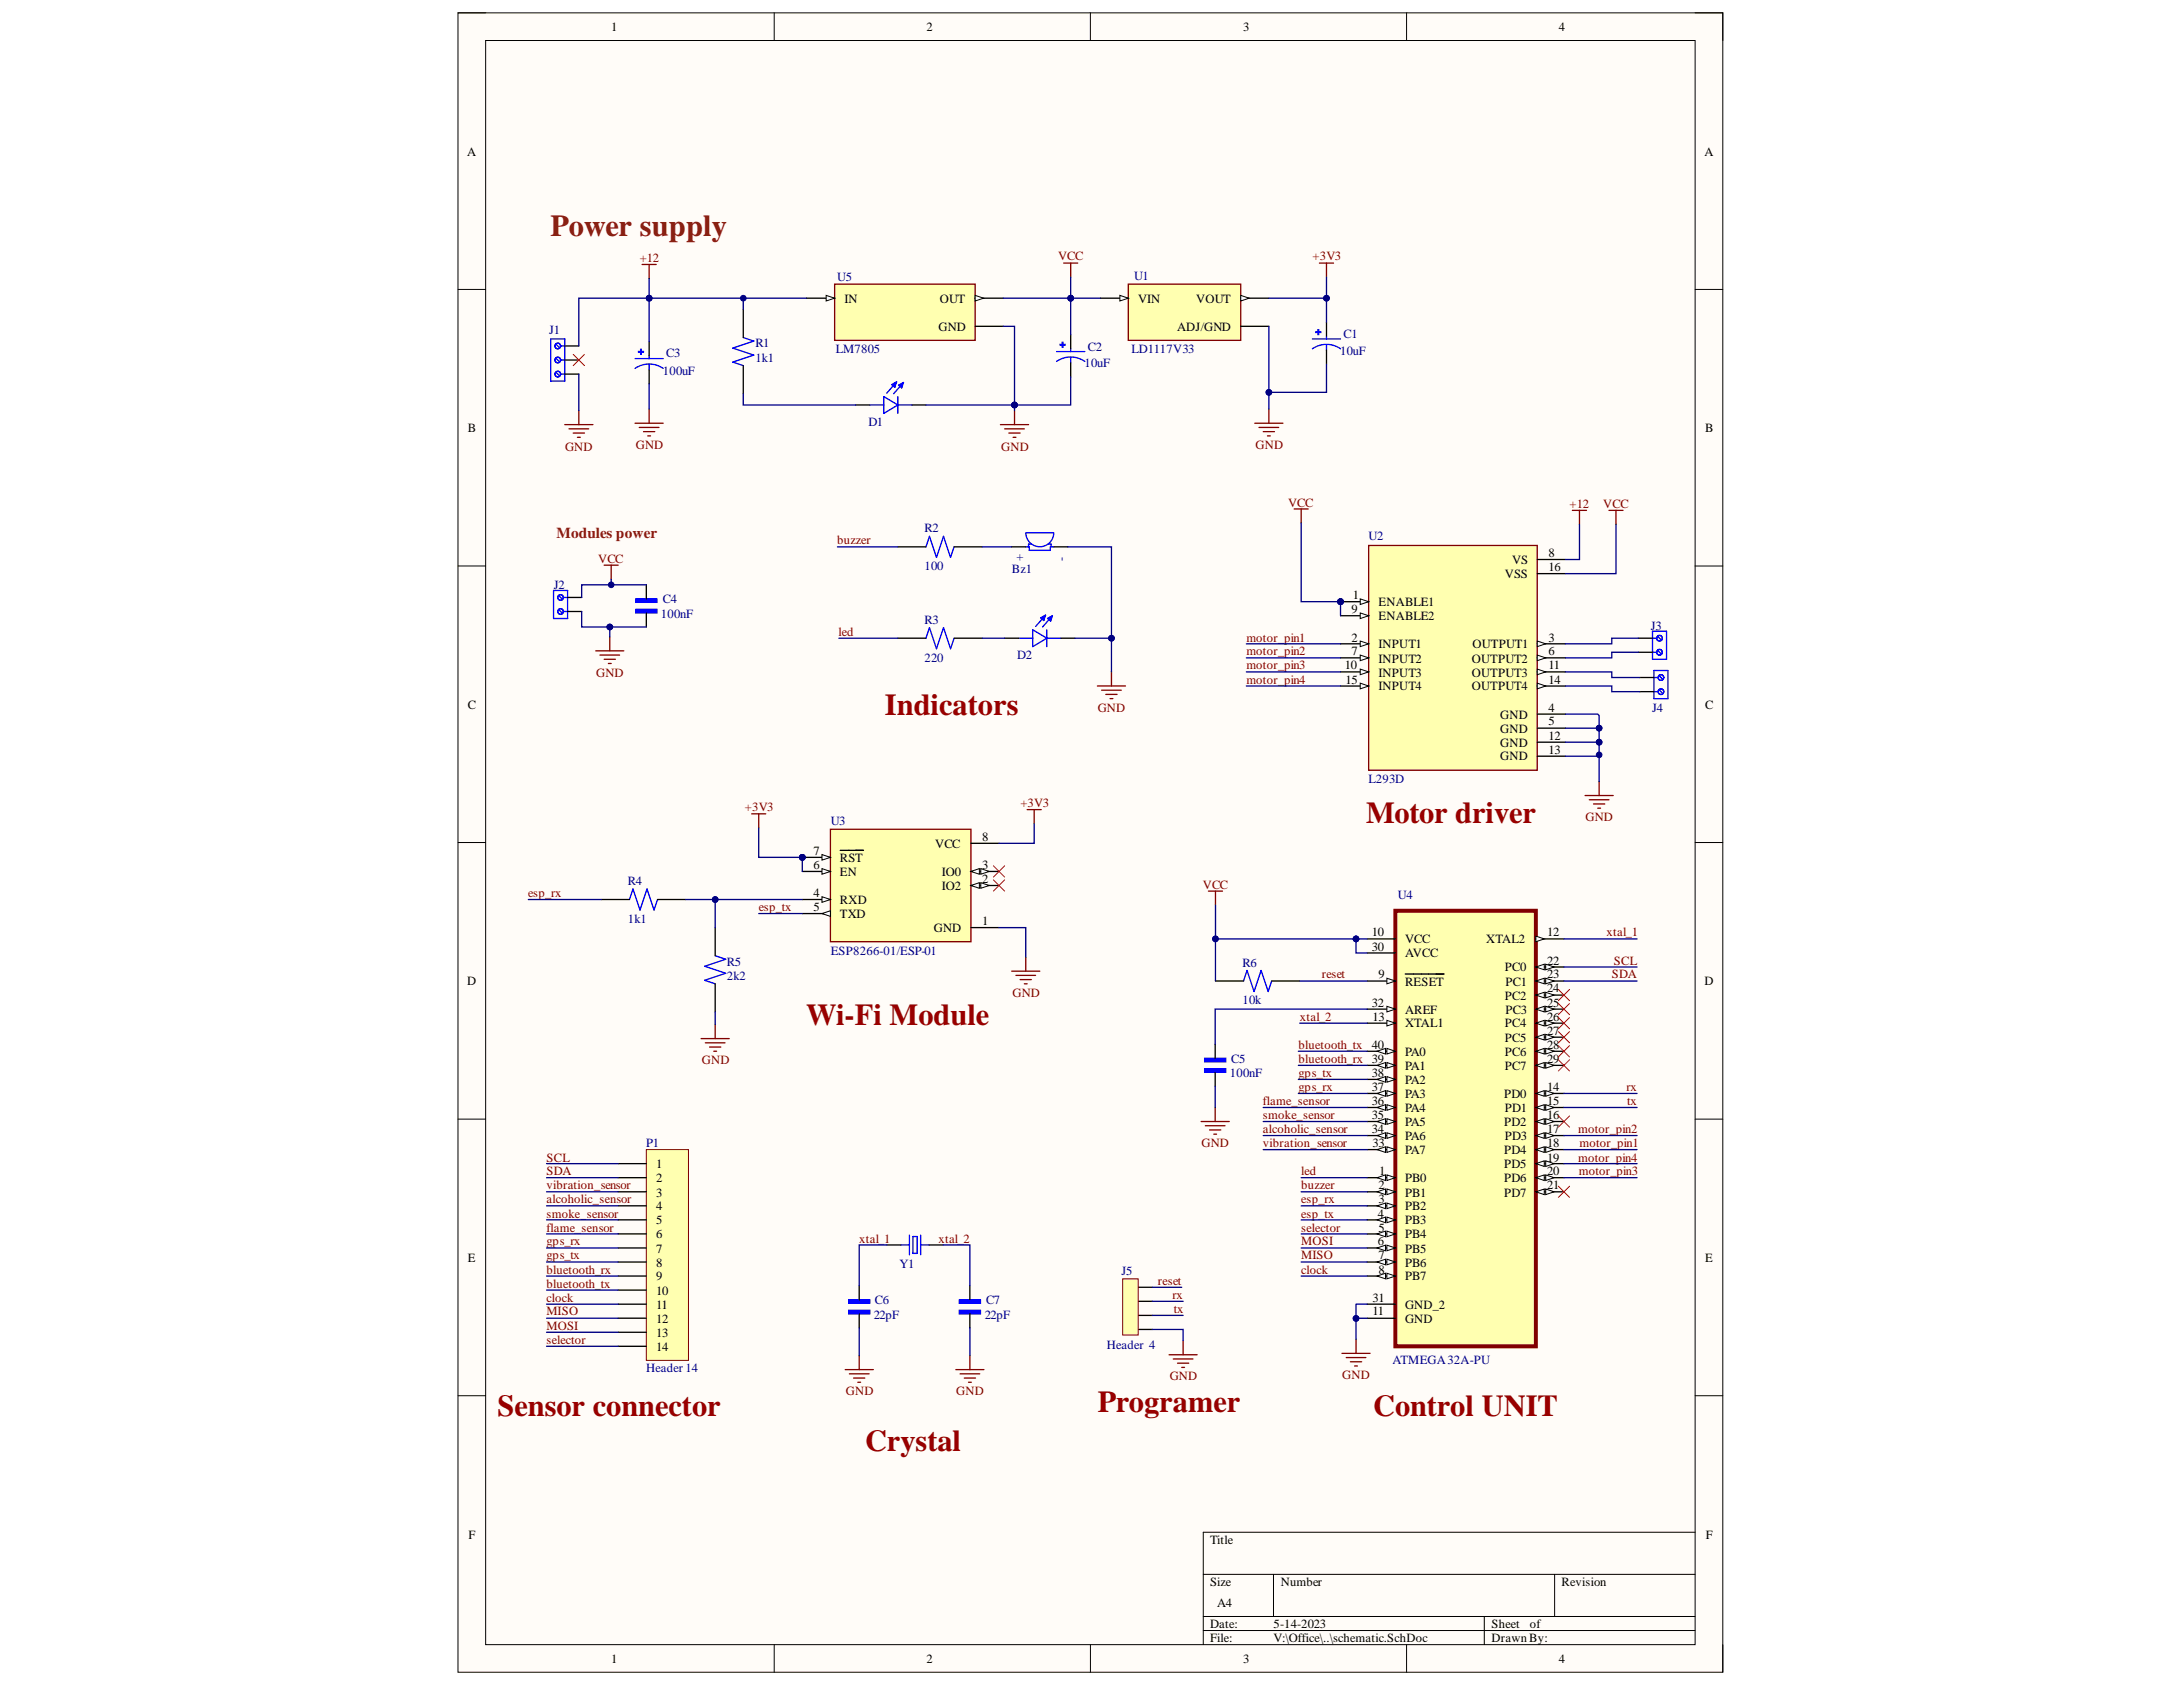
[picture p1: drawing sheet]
<svg xmlns="http://www.w3.org/2000/svg" width="279mm" height="216mm" viewBox="0 0 279 216" stroke-linecap="round" stroke-linejoin="round" font-family="sans-serif">
<defs><g id="words">
<text font-size="3.9" fill="#85200c" x="70.5" y="30.2">Power supply</text>
<g font-size="3.9" fill="#980000">
<text x="113.3" y="91.5">Indicators</text>
<text x="174.8" y="105.4">Motor driver</text>
<text x="103.2" y="131.2">Wi-Fi Module</text>
<text x="63.7" y="181.2">Sensor connector</text>
<text x="110.7" y="185.7">Crystal</text>
<text x="140.5" y="180.7">Programer</text>
<text x="175.8" y="181.2">Control UNIT</text>
</g>
<text font-size="1.9" fill="#85200c" x="71.2" y="68.9">Modules power</text>
<g font-size="1.6">
<text x="78.2" y="4">1</text>
<text x="118.6" y="4">2</text>
<text x="159.1" y="4">3</text>
<text x="199.5" y="4">4</text>
<text x="59.8" y="20">A</text>
<text x="218.1" y="20">A</text>
<text x="108.1" y="38.7">IN</text>
<text x="120.3" y="38.7">OUT</text>
<text x="145.7" y="38.7">VIN</text>
<text x="153.1" y="38.7">VOUT</text>
<text x="120.1" y="42.4">GND</text>
<text x="150.6" y="42.4">ADJ/GND</text>
<text x="59.9" y="55.3">B</text>
<text x="218.2" y="55.3">B</text>
<text x="198.2" y="71.3">8</text>
<text x="173.1" y="76.7">1</text>
<text x="176.4" y="77.6">ENABLE1</text>
<text x="192.6" y="74">VSS</text>
<text x="193.5" y="72.2">VS</text>
<text x="198.2" y="73.1">16</text>
<text x="173" y="78.5">9</text>
<text x="173" y="82.1">2</text>
<text x="173" y="83.9">7</text>
<text x="176.4" y="79.4">ENABLE2</text>
<text x="176.4" y="82.9">INPUT1</text>
<text x="188.5" y="82.9">OUTPUT1</text>
<text x="198.2" y="82.1">3</text>
<text x="198.2" y="83.9">6</text>
<text x="172.1" y="85.7">10</text>
<text x="172.2" y="87.5">15</text>
<text x="176.4" y="84.8">INPUT2</text>
<text x="176.4" y="86.6">INPUT3</text>
<text x="176.4" y="88.4">INPUT4</text>
<text x="188.4" y="84.8">OUTPUT2</text>
<text x="188.4" y="86.6">OUTPUT3</text>
<text x="188.4" y="88.4">OUTPUT4</text>
<text x="198.2" y="85.7">11</text>
<text x="198.2" y="87.5">14</text>
<text x="59.9" y="90.7">C</text>
<text x="192" y="92">GND</text>
<text x="192" y="93.8">GND</text>
<text x="192" y="95.5">GND</text>
<text x="198.2" y="91.1">4</text>
<text x="198.2" y="92.8">5</text>
<text x="198.2" y="94.7">12</text>
<text x="218.2" y="90.7">C</text>
<text x="192" y="97.3">GND</text>
<text x="198.2" y="96.5">13</text>
<text x="125.7" y="107.6">8</text>
<text x="104.1" y="109.4">7</text>
<text x="104.1" y="111.2">6</text>
<text x="107.5" y="110.3">RST</text>
<text x="107.5" y="112.1">EN</text>
<text x="119.7" y="108.5">VCC</text>
<text x="120.5" y="112.1">IO0</text>
<text x="120.5" y="113.9">IO2</text>
<text x="125.7" y="111.2">3</text>
<text x="125.7" y="113">2</text>
<text x="104.1" y="114.8">4</text>
<text x="104.1" y="116.6">5</text>
<text x="107.5" y="115.7">RXD</text>
<text x="107.5" y="117.5">TXD</text>
<text x="119.5" y="119.3">GND</text>
<text x="125.7" y="118.4">1</text>
<text x="175.6" y="119.8">10</text>
<text x="198" y="119.8">12</text>
<text x="175.6" y="121.7">30</text>
<text x="176.4" y="125.2">9</text>
<text x="179.8" y="120.7">VCC</text>
<text x="179.8" y="122.5">AVCC</text>
<text x="190.2" y="120.7">XTAL2</text>
<text x="192.6" y="124.3">PC0</text>
<text x="198" y="123.4">22</text>
<text x="198" y="125.2">23</text>
<text x="59.8" y="126.1">D</text>
<text x="175.6" y="128.9">32</text>
<text x="175.7" y="130.6">13</text>
<text x="179.8" y="126.2">RESET</text>
<text x="179.8" y="129.7">AREF</text>
<text x="179.8" y="131.5">XTAL1</text>
<text x="192.6" y="127.9">PC2</text>
<text x="192.6" y="131.5">PC4</text>
<text x="192.7" y="126.2">PC1</text>
<text x="192.7" y="129.7">PC3</text>
<text x="198" y="127">24</text>
<text x="198" y="128.9">25</text>
<text x="198" y="130.6">26</text>
<text x="218.1" y="126.1">D</text>
<text x="175.6" y="134.2">40</text>
<text x="175.6" y="136">39</text>
<text x="175.6" y="137.8">38</text>
<text x="179.8" y="135.1">PA0</text>
<text x="179.8" y="136.9">PA1</text>
<text x="192.6" y="133.3">PC5</text>
<text x="192.6" y="135.1">PC6</text>
<text x="192.6" y="136.9">PC7</text>
<text x="198" y="132.4">27</text>
<text x="198" y="134.2">28</text>
<text x="198" y="136">29</text>
<text x="175.6" y="139.6">37</text>
<text x="175.6" y="141.4">36</text>
<text x="175.6" y="143.2">35</text>
<text x="179.8" y="138.8">PA2</text>
<text x="179.8" y="140.5">PA3</text>
<text x="179.8" y="142.3">PA4</text>
<text x="192.5" y="140.5">PD0</text>
<text x="192.6" y="142.3">PD1</text>
<text x="198" y="139.6">14</text>
<text x="198" y="141.4">15</text>
<text x="198" y="143.2">16</text>
<text x="84" y="149.5">1</text>
<text x="175.6" y="145">34</text>
<text x="175.7" y="146.8">33</text>
<text x="179.8" y="144.1">PA5</text>
<text x="179.8" y="145.9">PA6</text>
<text x="179.8" y="147.7">PA7</text>
<text x="192.5" y="144.1">PD2</text>
<text x="192.5" y="147.7">PD4</text>
<text x="192.5" y="149.5">PD5</text>
<text x="192.6" y="145.9">PD3</text>
<text x="198" y="145">17</text>
<text x="198" y="146.8">18</text>
<text x="198" y="148.6">19</text>
<text x="84" y="151.3">2</text>
<text x="84" y="153.1">3</text>
<text x="84" y="154.9">4</text>
<text x="176.4" y="155.8">4</text>
<text x="176.4" y="152.2">2</text>
<text x="176.4" y="154">3</text>
<text x="176.5" y="150.4">1</text>
<text x="179.8" y="151.3">PB0</text>
<text x="179.8" y="153.1">PB1</text>
<text x="179.8" y="154.9">PB2</text>
<text x="192.5" y="151.3">PD6</text>
<text x="192.5" y="153.1">PD7</text>
<text x="198" y="150.4">20</text>
<text x="198" y="152.2">21</text>
<text x="59.9" y="161.5">E</text>
<text x="84" y="156.7">5</text>
<text x="84" y="158.5">6</text>
<text x="84" y="160.3">7</text>
<text x="176.4" y="159.4">6</text>
<text x="176.4" y="157.6">5</text>
<text x="176.4" y="161.2">7</text>
<text x="179.8" y="156.7">PB3</text>
<text x="179.8" y="158.5">PB4</text>
<text x="179.8" y="160.3">PB5</text>
<text x="218.2" y="161.5">E</text>
<text x="84" y="162.1">8</text>
<text x="84" y="163.9">9</text>
<text x="84" y="165.7">10</text>
<text x="84" y="167.5">11</text>
<text x="175.7" y="166.6">31</text>
<text x="176.4" y="163">8</text>
<text x="179.8" y="162.1">PB6</text>
<text x="179.8" y="163.9">PB7</text>
<text x="179.8" y="167.5">GND_2</text>
<text x="84" y="169.3">12</text>
<text x="84" y="171.1">13</text>
<text x="84" y="172.9">14</text>
<text x="175.7" y="168.3">11</text>
<text x="179.8" y="169.3">GND</text>
<text x="60" y="196.9">F</text>
<text x="154.9" y="197.6">Title</text>
<text x="218.3" y="196.9">F</text>
<text x="154.9" y="202.9">Size</text>
<text x="163.9" y="202.9">Number</text>
<text x="199.9" y="202.9">Revision</text>
<text x="154.9" y="208.3">Date:</text>
<text x="155.8" y="205.6">A4</text>
<text x="163" y="208.3">5-14-2023</text>
<text x="190.9" y="208.3">Sheet</text>
<text x="195.8" y="208.3">of</text>
<text x="78.2" y="212.8">1</text>
<text x="118.6" y="212.8">2</text>
<text x="154.9" y="210.1">File:</text>
<text x="159.1" y="212.8">3</text>
<text x="163" y="210.1">V:\Office\..\schematic.SchDoc</text>
<text x="190.9" y="210.1">Drawn By:</text>
<text x="199.5" y="212.8">4</text>
</g>
<g font-size="1.6" fill="#800000">
<text x="81.9" y="33.6">+12</text>
<text x="135.4" y="33.3">VCC</text>
<text x="168" y="33.3">+3V3</text>
<text x="72.3" y="57.7">GND</text>
<text x="81.4" y="57.4">GND</text>
<text x="128.1" y="57.7">GND</text>
<text x="160.7" y="57.4">GND</text>
<text x="164.9" y="64.9">VCC</text>
<text x="200.9" y="65">+12</text>
<text x="205.2" y="65">VCC</text>
<text x="107.2" y="69.7">buzzer</text>
<text x="76.5" y="72">VCC</text>
<text x="107.3" y="81.3">led</text>
<text x="159.5" y="82.1">motor_pin1</text>
<text x="159.5" y="83.9">motor_pin2</text>
<text x="76.3" y="86.6">GND</text>
<text x="159.5" y="85.7">motor_pin3</text>
<text x="159.5" y="87.5">motor_pin4</text>
<text x="140.5" y="91.1">GND</text>
<text x="95.3" y="103.8">+3V3</text>
<text x="130.6" y="103.3">+3V3</text>
<text x="202.9" y="105.1">GND</text>
<text x="153.9" y="113.7">VCC</text>
<text x="67.6" y="114.8">esp_rx</text>
<text x="97.1" y="116.6">esp_tx</text>
<text x="205.6" y="119.8">xtal_1</text>
<text x="169.2" y="125.2">reset</text>
<text x="206.3" y="125.2">SDA</text>
<text x="206.6" y="123.4">SCL</text>
<text x="129.6" y="127.6">GND</text>
<text x="166.4" y="130.6">xtal_2</text>
<text x="89.8" y="136.2">GND</text>
<text x="166.2" y="137.8">gps_tx</text>
<text x="166.2" y="136">bluetooth_rx</text>
<text x="166.2" y="134.2">bluetooth_tx</text>
<text x="161.6" y="143.2">smoke_sensor</text>
<text x="161.6" y="141.4">flame_sensor</text>
<text x="166.2" y="139.6">gps_rx</text>
<text x="208.2" y="139.6">rx</text>
<text x="208.2" y="141.4">tx</text>
<text x="70" y="148.6">SCL</text>
<text x="153.8" y="146.8">GND</text>
<text x="161.6" y="146.8">vibration_sensor</text>
<text x="161.6" y="145">alcoholic_sensor</text>
<text x="202" y="145">motor_pin2</text>
<text x="202" y="148.6">motor_pin4</text>
<text x="202.2" y="146.8">motor_pin1</text>
<text x="70" y="152.2">vibration_sensor</text>
<text x="70" y="154">alcoholic_sensor</text>
<text x="70" y="155.8">smoke_sensor</text>
<text x="70" y="150.4">SDA</text>
<text x="166.5" y="150.4">led</text>
<text x="166.5" y="152.2">buzzer</text>
<text x="166.5" y="154">esp_rx</text>
<text x="166.5" y="155.8">esp_tx</text>
<text x="202.1" y="150.4">motor_pin3</text>
<text x="70" y="159.4">gps_rx</text>
<text x="70" y="161.2">gps_tx</text>
<text x="70" y="157.6">flame_sensor</text>
<text x="110" y="159">xtal_1</text>
<text x="120.1" y="159">xtal_2</text>
<text x="166.5" y="161.2">MISO</text>
<text x="166.5" y="159.4">MOSI</text>
<text x="166.5" y="157.6">selector</text>
<text x="70" y="166.6">clock</text>
<text x="70" y="163">bluetooth_rx</text>
<text x="70" y="164.8">bluetooth_tx</text>
<text x="148.2" y="164.5">reset</text>
<text x="150.1" y="166.2">rx</text>
<text x="166.5" y="163">clock</text>
<text x="70" y="172">selector</text>
<text x="70" y="170.2">MOSI</text>
<text x="70" y="168.3">MISO</text>
<text x="150.2" y="168">tx</text>
<text x="108.3" y="178.6">GND</text>
<text x="122.4" y="178.6">GND</text>
<text x="149.7" y="176.6">GND</text>
<text x="171.8" y="176.5">GND</text>
</g>
<g font-size="1.6" fill="#000080">
<text x="145.1" y="35.8">U1</text>
<text x="107.2" y="36">U5</text>
<text x="70.3" y="42.7">J1</text>
<text x="84.8" y="47.9">100uF</text>
<text x="85.3" y="45.7">C3</text>
<text x="96.7" y="44.5">R1</text>
<text x="96.7" y="46.3">1k1</text>
<text x="107" y="45.2">LM7805</text>
<text x="138.8" y="47">10uF</text>
<text x="139.2" y="44.9">C2</text>
<text x="144.8" y="45.2">LD1117V33</text>
<text x="171.5" y="45.4">10uF</text>
<text x="172" y="43.2">C1</text>
<text x="111.1" y="54.5">D1</text>
<text x="118.3" y="68.1">R2</text>
<text x="130.9" y="71.8" transform="rotate(-90 130.9 71.8)">+</text>
<text x="136.3" y="71.8" transform="rotate(-90 136.3 71.8)">-</text>
<text x="175.2" y="69.2">U2</text>
<text x="70.9" y="75.4">J2</text>
<text x="84.8" y="77.2">C4</text>
<text x="118.3" y="73">100</text>
<text x="129.5" y="73.3">Bz1</text>
<text x="84.6" y="79.1">100nF</text>
<text x="118.3" y="79.8">R3</text>
<text x="211.3" y="80.7">J3</text>
<text x="118.3" y="84.7">220</text>
<text x="130.2" y="84.4">D2</text>
<text x="211.5" y="91.1">J4</text>
<text x="175.2" y="100.2">L293D</text>
<text x="106.3" y="105.6">U3</text>
<text x="80.4" y="113.3">R4</text>
<text x="80.4" y="118.1">1k1</text>
<text x="178.9" y="115.1">U4</text>
<text x="93" y="123.6">R5</text>
<text x="93" y="125.4">2k2</text>
<text x="106.3" y="122.2">ESP8266-01/ESP-01</text>
<text x="159" y="123.7">R6</text>
<text x="159" y="128.5">10k</text>
<text x="157.4" y="137.8">100nF</text>
<text x="157.6" y="136">C5</text>
<text x="82.7" y="146.8">P1</text>
<text x="112" y="166.9">C6</text>
<text x="115.1" y="162.3">Y1</text>
<text x="126.2" y="166.9">C7</text>
<text x="143.5" y="163.2">J5</text>
<text x="111.8" y="168.8">22pF</text>
<text x="126" y="168.8">22pF</text>
<text x="141.7" y="172.7">Header 4</text>
<text x="82.7" y="175.5">Header 14</text>
<text x="178.2" y="174.6">ATMEGA32A-PU</text>
</g>
</g></defs>
<path d="M58.6 1.6h161.9v212.4h-161.9z" fill-rule="evenodd" fill="#fffcf8"/>
<path d="M58.6 1.6h161.9v212.4h-161.9z" fill="none" stroke="#000" stroke-width=".13"/>
<path d="M62.2 5.2h154.8v205.3h-154.8z" fill-rule="evenodd" fill="#fffcf8"/>
<g fill="none" stroke="#000" stroke-width=".13">
<path d="M58.6 1.6h3.6M62.2 5.2h154.8v205.3h-154.8zM99.1 1.6v3.6M139.6 1.6v3.6M180 1.6v3.6M217 1.6h3.5v3.6M58.6 37h3.6M217 37h3.5M58.6 72.4h3.6M217 72.4h3.5M58.6 107.8h3.6M217 107.8h3.5"/>
<path d="M58.6 143.2h3.6M217 143.2h3.5M58.6 178.6h3.6M217 178.6h3.5M217 196.1h-63v14.4M99.1 210.5v3.5M139.6 210.5v3.5M154 201.5h63M154 206.9h63M154 208.7h63M163 201.5v5.4M180 210.5v3.5"/>
<path d="M190 206.9v3.6M199 201.5v5.4M220.5 210.5v3.5"/>
</g>
<path d="M178.6 116.6h18v55.7h-18z" fill-rule="evenodd" fill="#ffffb0"/>
<path d="M178.6 116.6h18v55.7h-18z" fill="none" stroke="#800000" stroke-width=".51"/>
<path d="M175 120.2h3.6M175 122h3.6M175 125.6h3.6" fill="none" stroke="#000" stroke-width=".17"/>
<path d="M177.5 125.2l1.1 .4-1.1 .3z" fill="#f8fcff"/>
<path d="M177.5 125.2l1.1 .4-1.1 .3z" fill="none" stroke="#000" stroke-width=".13"/>
<path d="M175 129.1h3.6M179.8 124.7h5" fill="none" stroke="#000" stroke-width=".17"/>
<path d="M177.5 128.8l1.1 .3-1.1 .4z" fill="#f8fcff"/>
<path d="M177.5 128.8l1.1 .3-1.1 .4z" fill="none" stroke="#000" stroke-width=".13"/>
<path d="M175 130.9h3.6" fill="none" stroke="#000" stroke-width=".17"/>
<path d="M177.5 130.6l1.1 .3-1.1 .4z" fill="#f8fcff"/>
<path d="M177.5 130.6l1.1 .3-1.1 .4z" fill="none" stroke="#000" stroke-width=".13"/>
<path d="M175 134.5h3.6" fill="none" stroke="#000" stroke-width=".17"/>
<path d="M177.5 134.2l1.1 .3-1.1 .4z" fill="#f8fcff"/>
<path d="M177.5 134.2l1.1 .3-1.1 .4z" fill="none" stroke="#000" stroke-width=".13"/>
<path d="M176.3 134.5l1-.3v.7z" fill="#f8fcff"/>
<path d="M176.3 134.5l1-.3v.7z" fill="none" stroke="#000" stroke-width=".13"/>
<path d="M175 136.3h3.6" fill="none" stroke="#000" stroke-width=".17"/>
<path d="M177.5 136l1.1 .3-1.1 .4z" fill="#f8fcff"/>
<path d="M177.5 136l1.1 .3-1.1 .4z" fill="none" stroke="#000" stroke-width=".13"/>
<path d="M176.3 136.3l1-.3v.7z" fill="#f8fcff"/>
<path d="M176.3 136.3l1-.3v.7z" fill="none" stroke="#000" stroke-width=".13"/>
<path d="M175 138.1h3.6" fill="none" stroke="#000" stroke-width=".17"/>
<path d="M177.5 137.8l1.1 .3-1.1 .4z" fill="#f8fcff"/>
<path d="M177.5 137.8l1.1 .3-1.1 .4z" fill="none" stroke="#000" stroke-width=".13"/>
<path d="M176.3 138.1l1-.3v.7z" fill="#f8fcff"/>
<path d="M176.3 138.1l1-.3v.7z" fill="none" stroke="#000" stroke-width=".13"/>
<path d="M175 139.9h3.6" fill="none" stroke="#000" stroke-width=".17"/>
<path d="M177.5 139.6l1.1 .3-1.1 .4z" fill="#f8fcff"/>
<path d="M177.5 139.6l1.1 .3-1.1 .4z" fill="none" stroke="#000" stroke-width=".13"/>
<path d="M176.3 139.9l1-.3v.7z" fill="#f8fcff"/>
<path d="M176.3 139.9l1-.3v.7z" fill="none" stroke="#000" stroke-width=".13"/>
<path d="M175 141.7h3.6" fill="none" stroke="#000" stroke-width=".17"/>
<path d="M177.5 141.4l1.1 .3-1.1 .4z" fill="#f8fcff"/>
<path d="M177.5 141.4l1.1 .3-1.1 .4z" fill="none" stroke="#000" stroke-width=".13"/>
<path d="M176.3 141.7l1-.3v.7z" fill="#f8fcff"/>
<path d="M176.3 141.7l1-.3v.7z" fill="none" stroke="#000" stroke-width=".13"/>
<path d="M175 143.5h3.6" fill="none" stroke="#000" stroke-width=".17"/>
<path d="M177.5 143.2l1.1 .3-1.1 .4z" fill="#f8fcff"/>
<path d="M177.5 143.2l1.1 .3-1.1 .4z" fill="none" stroke="#000" stroke-width=".13"/>
<path d="M176.3 143.5l1-.3v.7z" fill="#f8fcff"/>
<path d="M176.3 143.5l1-.3v.7z" fill="none" stroke="#000" stroke-width=".13"/>
<path d="M175 145.3h3.6" fill="none" stroke="#000" stroke-width=".17"/>
<path d="M177.5 145l1.1 .3-1.1 .4z" fill="#f8fcff"/>
<path d="M177.5 145l1.1 .3-1.1 .4z" fill="none" stroke="#000" stroke-width=".13"/>
<path d="M176.3 145.3l1-.3v.7z" fill="#f8fcff"/>
<path d="M176.3 145.3l1-.3v.7z" fill="none" stroke="#000" stroke-width=".13"/>
<path d="M175 147.1h3.6" fill="none" stroke="#000" stroke-width=".17"/>
<path d="M177.5 146.8l1.1 .3-1.1 .4z" fill="#f8fcff"/>
<path d="M177.5 146.8l1.1 .3-1.1 .4z" fill="none" stroke="#000" stroke-width=".13"/>
<path d="M176.3 147.1l1-.3v.7z" fill="#f8fcff"/>
<path d="M176.3 147.1l1-.3v.7z" fill="none" stroke="#000" stroke-width=".13"/>
<path d="M175 150.7h3.6" fill="none" stroke="#000" stroke-width=".17"/>
<path d="M177.5 150.4l1.1 .3-1.1 .4z" fill="#f8fcff"/>
<path d="M177.5 150.4l1.1 .3-1.1 .4z" fill="none" stroke="#000" stroke-width=".13"/>
<path d="M176.3 150.7l1-.3v.7z" fill="#f8fcff"/>
<path d="M176.3 150.7l1-.3v.7z" fill="none" stroke="#000" stroke-width=".13"/>
<path d="M175 152.5h3.6" fill="none" stroke="#000" stroke-width=".17"/>
<path d="M177.5 152.2l1.1 .3-1.1 .4z" fill="#f8fcff"/>
<path d="M177.5 152.2l1.1 .3-1.1 .4z" fill="none" stroke="#000" stroke-width=".13"/>
<path d="M176.3 152.5l1-.3v.7z" fill="#f8fcff"/>
<path d="M176.3 152.5l1-.3v.7z" fill="none" stroke="#000" stroke-width=".13"/>
<path d="M175 154.3h3.6" fill="none" stroke="#000" stroke-width=".17"/>
<path d="M177.5 154l1.1 .3-1.1 .4z" fill="#f8fcff"/>
<path d="M177.5 154l1.1 .3-1.1 .4z" fill="none" stroke="#000" stroke-width=".13"/>
<path d="M176.3 154.3l1-.3v.7z" fill="#f8fcff"/>
<path d="M176.3 154.3l1-.3v.7z" fill="none" stroke="#000" stroke-width=".13"/>
<path d="M175 156.1h3.6" fill="none" stroke="#000" stroke-width=".17"/>
<path d="M177.5 155.8l1.1 .3-1.1 .4z" fill="#f8fcff"/>
<path d="M177.5 155.8l1.1 .3-1.1 .4z" fill="none" stroke="#000" stroke-width=".13"/>
<path d="M176.3 156.1l1-.3v.7z" fill="#f8fcff"/>
<path d="M176.3 156.1l1-.3v.7z" fill="none" stroke="#000" stroke-width=".13"/>
<path d="M175 157.9h3.6" fill="none" stroke="#000" stroke-width=".17"/>
<path d="M177.5 157.6l1.1 .3-1.1 .4z" fill="#f8fcff"/>
<path d="M177.5 157.6l1.1 .3-1.1 .4z" fill="none" stroke="#000" stroke-width=".13"/>
<path d="M176.3 157.9l1-.3v.7z" fill="#f8fcff"/>
<path d="M176.3 157.9l1-.3v.7z" fill="none" stroke="#000" stroke-width=".13"/>
<path d="M175 159.7h3.6" fill="none" stroke="#000" stroke-width=".17"/>
<path d="M177.5 159.4l1.1 .3-1.1 .4z" fill="#f8fcff"/>
<path d="M177.5 159.4l1.1 .3-1.1 .4z" fill="none" stroke="#000" stroke-width=".13"/>
<path d="M176.3 159.7l1-.3v.7z" fill="#f8fcff"/>
<path d="M176.3 159.7l1-.3v.7z" fill="none" stroke="#000" stroke-width=".13"/>
<path d="M175 161.5h3.6" fill="none" stroke="#000" stroke-width=".17"/>
<path d="M177.5 161.2l1.1 .3-1.1 .4z" fill="#f8fcff"/>
<path d="M177.5 161.2l1.1 .3-1.1 .4z" fill="none" stroke="#000" stroke-width=".13"/>
<path d="M176.3 161.5l1-.3v.7z" fill="#f8fcff"/>
<path d="M176.3 161.5l1-.3v.7z" fill="none" stroke="#000" stroke-width=".13"/>
<path d="M175 163.3h3.6" fill="none" stroke="#000" stroke-width=".17"/>
<path d="M177.5 162.9l1.1 .4-1.1 .4z" fill="#f8fcff"/>
<path d="M177.5 162.9l1.1 .4-1.1 .4z" fill="none" stroke="#000" stroke-width=".13"/>
<path d="M176.3 163.3l1-.4v.8z" fill="#f8fcff"/>
<path d="M176.3 163.3l1-.4v.8z" fill="none" stroke="#000" stroke-width=".13"/>
<path d="M196.6 120.2h3.6M175 166.9h3.6M175 168.7h3.6" fill="none" stroke="#000" stroke-width=".17"/>
<path d="M196.6 119.8l1.1 .4-1.1 .3z" fill="#f8fcff"/>
<path d="M196.6 119.8l1.1 .4-1.1 .3z" fill="none" stroke="#000" stroke-width=".13"/>
<path d="M196.6 123.8h3.6" fill="none" stroke="#000" stroke-width=".17"/>
<path d="M196.6 123.8l1.1-.4v.7z" fill="#f8fcff"/>
<path d="M196.6 123.8l1.1-.4v.7z" fill="none" stroke="#000" stroke-width=".13"/>
<path d="M197.8 123.4l1.1 .4-1.1 .3z" fill="#f8fcff"/>
<path d="M197.8 123.4l1.1 .4-1.1 .3z" fill="none" stroke="#000" stroke-width=".13"/>
<path d="M196.6 125.6h3.6" fill="none" stroke="#000" stroke-width=".17"/>
<path d="M196.6 125.6l1.1-.4v.7z" fill="#f8fcff"/>
<path d="M196.6 125.6l1.1-.4v.7z" fill="none" stroke="#000" stroke-width=".13"/>
<path d="M197.8 125.2l1.1 .4-1.1 .3z" fill="#f8fcff"/>
<path d="M197.8 125.2l1.1 .4-1.1 .3z" fill="none" stroke="#000" stroke-width=".13"/>
<path d="M196.6 127.3h3.6" fill="none" stroke="#000" stroke-width=".17"/>
<path d="M196.6 127.3l1.1-.3v.7z" fill="#f8fcff"/>
<path d="M196.6 127.3l1.1-.3v.7z" fill="none" stroke="#000" stroke-width=".13"/>
<path d="M197.8 127l1.1 .3-1.1 .4z" fill="#f8fcff"/>
<path d="M197.8 127l1.1 .3-1.1 .4z" fill="none" stroke="#000" stroke-width=".13"/>
<path d="M196.6 129.1h3.6" fill="none" stroke="#000" stroke-width=".17"/>
<path d="M196.6 129.1l1.1-.3v.7z" fill="#f8fcff"/>
<path d="M196.6 129.1l1.1-.3v.7z" fill="none" stroke="#000" stroke-width=".13"/>
<path d="M197.8 128.8l1.1 .3-1.1 .4z" fill="#f8fcff"/>
<path d="M197.8 128.8l1.1 .3-1.1 .4z" fill="none" stroke="#000" stroke-width=".13"/>
<path d="M196.6 130.9h3.6" fill="none" stroke="#000" stroke-width=".17"/>
<path d="M196.6 130.9l1.1-.3v.7z" fill="#f8fcff"/>
<path d="M196.6 130.9l1.1-.3v.7z" fill="none" stroke="#000" stroke-width=".13"/>
<path d="M197.8 130.6l1.1 .3-1.1 .4z" fill="#f8fcff"/>
<path d="M197.8 130.6l1.1 .3-1.1 .4z" fill="none" stroke="#000" stroke-width=".13"/>
<path d="M196.6 132.7h3.6" fill="none" stroke="#000" stroke-width=".17"/>
<path d="M196.6 132.7l1.1-.3v.7z" fill="#f8fcff"/>
<path d="M196.6 132.7l1.1-.3v.7z" fill="none" stroke="#000" stroke-width=".13"/>
<path d="M197.8 132.4l1.1 .3-1.1 .4z" fill="#f8fcff"/>
<path d="M197.8 132.4l1.1 .3-1.1 .4z" fill="none" stroke="#000" stroke-width=".13"/>
<path d="M196.6 134.5h3.6" fill="none" stroke="#000" stroke-width=".17"/>
<path d="M196.6 134.5l1.1-.3v.7z" fill="#f8fcff"/>
<path d="M196.6 134.5l1.1-.3v.7z" fill="none" stroke="#000" stroke-width=".13"/>
<path d="M197.8 134.2l1.1 .3-1.1 .4z" fill="#f8fcff"/>
<path d="M197.8 134.2l1.1 .3-1.1 .4z" fill="none" stroke="#000" stroke-width=".13"/>
<path d="M196.6 136.3h3.6" fill="none" stroke="#000" stroke-width=".17"/>
<path d="M196.6 136.3l1.1-.3v.7z" fill="#f8fcff"/>
<path d="M196.6 136.3l1.1-.3v.7z" fill="none" stroke="#000" stroke-width=".13"/>
<path d="M197.8 136l1.1 .3-1.1 .4z" fill="#f8fcff"/>
<path d="M197.8 136l1.1 .3-1.1 .4z" fill="none" stroke="#000" stroke-width=".13"/>
<path d="M196.6 139.9h3.6" fill="none" stroke="#000" stroke-width=".17"/>
<path d="M196.6 139.9l1.1-.3v.7z" fill="#f8fcff"/>
<path d="M196.6 139.9l1.1-.3v.7z" fill="none" stroke="#000" stroke-width=".13"/>
<path d="M197.8 139.6l1.1 .3-1.1 .4z" fill="#f8fcff"/>
<path d="M197.8 139.6l1.1 .3-1.1 .4z" fill="none" stroke="#000" stroke-width=".13"/>
<path d="M196.6 141.7h3.6" fill="none" stroke="#000" stroke-width=".17"/>
<path d="M196.6 141.7l1.1-.3v.7z" fill="#f8fcff"/>
<path d="M196.6 141.7l1.1-.3v.7z" fill="none" stroke="#000" stroke-width=".13"/>
<path d="M197.8 141.4l1.1 .3-1.1 .4z" fill="#f8fcff"/>
<path d="M197.8 141.4l1.1 .3-1.1 .4z" fill="none" stroke="#000" stroke-width=".13"/>
<path d="M196.6 143.5h3.6" fill="none" stroke="#000" stroke-width=".17"/>
<path d="M196.6 143.5l1.1-.3v.7z" fill="#f8fcff"/>
<path d="M196.6 143.5l1.1-.3v.7z" fill="none" stroke="#000" stroke-width=".13"/>
<path d="M197.8 143.2l1.1 .3-1.1 .4z" fill="#f8fcff"/>
<path d="M197.8 143.2l1.1 .3-1.1 .4z" fill="none" stroke="#000" stroke-width=".13"/>
<path d="M196.6 145.3h3.6" fill="none" stroke="#000" stroke-width=".17"/>
<path d="M196.6 145.3l1.1-.3v.7z" fill="#f8fcff"/>
<path d="M196.6 145.3l1.1-.3v.7z" fill="none" stroke="#000" stroke-width=".13"/>
<path d="M197.8 145l1.1 .3-1.1 .4z" fill="#f8fcff"/>
<path d="M197.8 145l1.1 .3-1.1 .4z" fill="none" stroke="#000" stroke-width=".13"/>
<path d="M196.6 147.1h3.6" fill="none" stroke="#000" stroke-width=".17"/>
<path d="M196.6 147.1l1.1-.3v.7z" fill="#f8fcff"/>
<path d="M196.6 147.1l1.1-.3v.7z" fill="none" stroke="#000" stroke-width=".13"/>
<path d="M197.8 146.8l1.1 .3-1.1 .4z" fill="#f8fcff"/>
<path d="M197.8 146.8l1.1 .3-1.1 .4z" fill="none" stroke="#000" stroke-width=".13"/>
<path d="M196.6 148.9h3.6" fill="none" stroke="#000" stroke-width=".17"/>
<path d="M196.6 148.9l1.1-.3v.7z" fill="#f8fcff"/>
<path d="M196.6 148.9l1.1-.3v.7z" fill="none" stroke="#000" stroke-width=".13"/>
<path d="M197.8 148.6l1.1 .3-1.1 .4z" fill="#f8fcff"/>
<path d="M197.8 148.6l1.1 .3-1.1 .4z" fill="none" stroke="#000" stroke-width=".13"/>
<path d="M196.6 150.7h3.6" fill="none" stroke="#000" stroke-width=".17"/>
<path d="M196.6 150.7l1.1-.3v.7z" fill="#f8fcff"/>
<path d="M196.6 150.7l1.1-.3v.7z" fill="none" stroke="#000" stroke-width=".13"/>
<path d="M197.8 150.4l1.1 .3-1.1 .4z" fill="#f8fcff"/>
<path d="M197.8 150.4l1.1 .3-1.1 .4z" fill="none" stroke="#000" stroke-width=".13"/>
<path d="M196.6 152.5h3.6" fill="none" stroke="#000" stroke-width=".17"/>
<path d="M196.6 152.5l1.1-.3v.7z" fill="#f8fcff"/>
<path d="M196.6 152.5l1.1-.3v.7z" fill="none" stroke="#000" stroke-width=".13"/>
<path d="M197.8 152.2l1.1 .3-1.1 .4z" fill="#f8fcff"/>
<path d="M197.8 152.2l1.1 .3-1.1 .4z" fill="none" stroke="#000" stroke-width=".13"/>
<g fill="none" stroke="#00f" stroke-width=".17">
<path d="M70.5 43.4h1.8v5.4h-1.8zM71.2 47.7l.4 .4M71.2 45.9l.4 .4M71.2 44.1l.4 .4M71.7 47.9h.6M71.7 46.1h.6M71.7 44.3h.6M115.3 159.3h1.1M116.4 158.1v2.5M116.8 158.3h.6v2.1h-.6zM117.8 159.3h1.1M117.8 158.1v2.5"/>
<path d="M108.6 167.7h2.7v.4h-2.7zM108.6 166.4h2.7v.4h-2.7zM122.8 167.7h2.7v.4h-2.7zM122.8 166.4h2.7v.4h-2.7z"/>
<circle cx="71.4" cy="47.9" r=".36"/>
<circle cx="71.4" cy="44.3" r=".36"/>
<circle cx="71.4" cy="46.1" r=".36"/>
</g>
<path d="M72.3 47.9h1.8M72.3 46.1h1.8M72.3 44.3h1.8M113.5 159.3h1.8M118.9 159.3h1.8M110 164.5v1.9M110 168.1v1.8M124.1 164.5v1.9M124.1 168.1v1.8" fill="none" stroke="#000" stroke-width=".17"/>
<path d="M108.6 167.9h2.7M122.8 167.9h2.7" fill="none" stroke="#00f" stroke-width=".45"/>
<path d="M108.6 166.6h2.7M122.8 166.6h2.7" fill="none" stroke="#00f" stroke-width=".44"/>
<path d="M108.2 175.3h3.6M108.7 175.8h2.5M109.3 176.4h1.4M109.8 176.9h.3M110 173.5v1.8M122.3 175.3h3.6M122.9 175.8h2.5M123.4 176.4h1.5M124 176.9h.3M124.1 173.5v1.8" fill="none" stroke="#800000" stroke-width=".17"/>
<path d="M82 44.7h.1v.6h-.1z" fill-rule="evenodd" fill="#00f"/>
<path d="M82 44.7h.1v.6h-.1z" fill="none" stroke="#00f" stroke-width=".17"/>
<path d="M81.7 45h.7v.1h-.7z" fill-rule="evenodd" fill="#00f"/>
<path d="M81.3 47.2a3.1 3.1 0 0 1 3.6 0M81.3 45.9h3.6M81.7 45h.7v.1h-.7zM83.1 45.5v.4M83.1 46.6v.7" fill="none" stroke="#00f" stroke-width=".17"/>
<path d="M83.1 43.7v1.8M83.1 47.3v1.8" fill="none" stroke="#000" stroke-width=".17"/>
<path d="M72.3 54.3h3.6M72.8 54.9h2.5M73.4 55.4h1.4M73.9 56h.4M74.1 52.5v1.8M81.3 54.2h3.6M81.8 54.7h2.5M82.4 55.2h1.4M82.9 55.8h.4M83.1 52.4v1.8" fill="none" stroke="#800000" stroke-width=".17"/>
<path d="M73.4 45.4l1.4 1.4M74.8 45.4l-1.4 1.4" fill="none" stroke="#f00" stroke-width=".13"/>
<path d="M106.8 36.4h18v7.2h-18z" fill-rule="evenodd" fill="#ffffb0"/>
<path d="M106.8 36.4h18v7.2h-18z" fill="none" stroke="#800000" stroke-width=".17"/>
<path d="M103.2 38.2h3.6" fill="none" stroke="#000" stroke-width=".17"/>
<path d="M105.7 37.8l1.1 .4-1.1 .3z" fill="#f8fcff"/>
<path d="M105.7 37.8l1.1 .4-1.1 .3z" fill="none" stroke="#000" stroke-width=".13"/>
<path d="M124.8 38.2h3.6" fill="none" stroke="#000" stroke-width=".17"/>
<path d="M124.8 37.8l1.1 .4-1.1 .3z" fill="#f8fcff"/>
<path d="M124.8 37.8l1.1 .4-1.1 .3z" fill="none" stroke="#000" stroke-width=".13"/>
<path d="M124.8 41.8h3.6" fill="none" stroke="#000" stroke-width=".17"/>
<path d="M128 54.3h3.6M128.6 54.9h2.5M129.1 55.4h1.5M129.7 56h.3M129.8 52.5v1.8" fill="none" stroke="#800000" stroke-width=".17"/>
<path d="M144.4 36.4h14.4v7.2h-14.4z" fill-rule="evenodd" fill="#ffffb0"/>
<path d="M144.4 36.4h14.4v7.2h-14.4z" fill="none" stroke="#800000" stroke-width=".17"/>
<path d="M140.8 38.2h3.6" fill="none" stroke="#000" stroke-width=".17"/>
<path d="M143.3 37.8l1.1 .4-1.1 .3z" fill="#f8fcff"/>
<path d="M143.3 37.8l1.1 .4-1.1 .3z" fill="none" stroke="#000" stroke-width=".13"/>
<path d="M158.8 38.2h3.6" fill="none" stroke="#000" stroke-width=".17"/>
<path d="M158.8 37.8l1.1 .4-1.1 .3z" fill="#f8fcff"/>
<path d="M158.8 37.8l1.1 .4-1.1 .3z" fill="none" stroke="#000" stroke-width=".13"/>
<path d="M158.8 41.8h3.6" fill="none" stroke="#000" stroke-width=".17"/>
<path d="M136 43.8v.6z" fill-rule="evenodd" fill="#00f"/>
<path d="M136 43.8v.6z" fill="none" stroke="#00f" stroke-width=".17"/>
<path d="M135.7 44.1h.6v.1h-.6z" fill-rule="evenodd" fill="#00f"/>
<path d="M135.2 46.3a3.1 3.1 0 0 1 3.6 0M135.2 45h3.6M135.7 44.1h.6v.1h-.6zM137 44.6v.4M137 45.7v.7" fill="none" stroke="#00f" stroke-width=".17"/>
<path d="M137 42.8v1.8M137 46.4v1.8" fill="none" stroke="#000" stroke-width=".17"/>
<path d="M160.6 54.2h3.6M161.1 54.7h2.6M161.7 55.2h1.4M162.2 55.8h.4M162.4 52.4v1.8" fill="none" stroke="#800000" stroke-width=".17"/>
<path d="M168.7 42.2h.1v.6h-.1z" fill-rule="evenodd" fill="#00f"/>
<path d="M168.7 42.2h.1v.6h-.1z" fill="none" stroke="#00f" stroke-width=".17"/>
<path d="M168.4 42.5h.6h-.6z" fill-rule="evenodd" fill="#00f"/>
<path d="M168 44.6a3.1 3.1 0 0 1 3.6 0M168 43.4h3.6M168.4 42.5h.6h-.6zM169.8 43v.4M169.8 44.1v.7" fill="none" stroke="#00f" stroke-width=".17"/>
<path d="M169.8 41.2v1.8M169.8 44.8v1.8" fill="none" stroke="#000" stroke-width=".17"/>
<circle cx="171.6" cy="77" r=".36" fill="#000080"/>
<circle cx="171.6" cy="77" r=".36" fill="none" stroke="#000080" stroke-width=".13"/>
<path d="M175.2 69.8h21.6v28.8h-21.6z" fill-rule="evenodd" fill="#ffffb0"/>
<path d="M175.2 69.8h21.6v28.8h-21.6z" fill="none" stroke="#800000" stroke-width=".17"/>
<path d="M171.6 77h3.6" fill="none" stroke="#000" stroke-width=".17"/>
<path d="M174.1 76.6l1.1 .4-1.1 .4z" fill="#f8fcff"/>
<path d="M174.1 76.6l1.1 .4-1.1 .4z" fill="none" stroke="#000" stroke-width=".13"/>
<circle cx="171.6" cy="77" r=".36" fill="#000080"/>
<circle cx="171.6" cy="77" r=".36" fill="none" stroke="#000080" stroke-width=".13"/>
<path d="M171.6 78.8h3.6" fill="none" stroke="#000" stroke-width=".17"/>
<path d="M174.1 78.4l1.1 .4-1.1 .4z" fill="#f8fcff"/>
<path d="M174.1 78.4l1.1 .4-1.1 .4z" fill="none" stroke="#000" stroke-width=".13"/>
<path d="M171.6 82.4h3.6" fill="none" stroke="#000" stroke-width=".17"/>
<path d="M174.1 82l1.1 .4-1.1 .4z" fill="#f8fcff"/>
<path d="M174.1 82l1.1 .4-1.1 .4z" fill="none" stroke="#000" stroke-width=".13"/>
<path d="M171.6 84.2h3.6" fill="none" stroke="#000" stroke-width=".17"/>
<path d="M174.1 83.8l1.1 .4-1.1 .4z" fill="#f8fcff"/>
<path d="M174.1 83.8l1.1 .4-1.1 .4z" fill="none" stroke="#000" stroke-width=".13"/>
<path d="M171.6 86h3.6" fill="none" stroke="#000" stroke-width=".17"/>
<path d="M174.1 85.6l1.1 .4-1.1 .3z" fill="#f8fcff"/>
<path d="M174.1 85.6l1.1 .4-1.1 .3z" fill="none" stroke="#000" stroke-width=".13"/>
<path d="M171.6 87.8h3.6" fill="none" stroke="#000" stroke-width=".17"/>
<path d="M174.1 87.4l1.1 .4-1.1 .4z" fill="#f8fcff"/>
<path d="M174.1 87.4l1.1 .4-1.1 .4z" fill="none" stroke="#000" stroke-width=".13"/>
<path d="M196.8 71.6h3.5M196.8 73.4h3.5M196.8 82.4h3.5" fill="none" stroke="#000" stroke-width=".17"/>
<path d="M196.8 82l1 .4-1 .4z" fill="#f8fcff"/>
<path d="M196.8 82l1 .4-1 .4z" fill="none" stroke="#000" stroke-width=".13"/>
<path d="M196.8 84.2h3.5" fill="none" stroke="#000" stroke-width=".17"/>
<path d="M196.8 83.8l1 .4-1 .4z" fill="#f8fcff"/>
<path d="M196.8 83.8l1 .4-1 .4z" fill="none" stroke="#000" stroke-width=".13"/>
<path d="M196.8 86h3.5" fill="none" stroke="#000" stroke-width=".17"/>
<path d="M196.8 85.6l1 .4-1 .3z" fill="#f8fcff"/>
<path d="M196.8 85.6l1 .4-1 .3z" fill="none" stroke="#000" stroke-width=".13"/>
<path d="M196.8 87.8h3.5" fill="none" stroke="#000" stroke-width=".17"/>
<path d="M196.8 87.4l1 .4-1 .4z" fill="#f8fcff"/>
<path d="M196.8 87.4l1 .4-1 .4z" fill="none" stroke="#000" stroke-width=".13"/>
<path d="M72.6 78.3h1.8M72.6 76.5h1.8M196.8 91.4h3.5M196.8 93.2h3.5M196.8 95h3.5M196.8 96.8h3.5M209.7 81.7h1.8M209.7 83.5h1.8M209.9 86.7h1.8M209.9 88.5h1.8M155.5 133.6v1.8M155.5 137.2v1.8" fill="none" stroke="#000" stroke-width=".17"/>
<g fill="none" stroke="#00f" stroke-width=".17">
<path d="M70.8 75.6h1.8v3.6h-1.8zM71.6 78.1l.3 .3M71.6 76.3l.3 .3M72.1 78.3h.5M72.1 76.5h.5M211.5 80.8h1.8v3.6h-1.8zM211.5 81.7h.5M211.5 83.5h.5M211.7 85.8h1.8v3.6h-1.8zM211.7 86.7h.5M211.7 88.5h.5M212.2 81.5l.4 .4"/>
<path d="M212.2 83.3l.4 .4M212.4 86.5l.4 .4M212.4 88.3l.4 .4M154.2 136.8h2.7v.4h-2.7zM154.2 135.4h2.7v.5h-2.7z"/>
<circle cx="71.7" cy="76.5" r=".36"/>
<circle cx="71.7" cy="78.3" r=".36"/>
<circle cx="212.4" cy="83.5" r=".36"/>
<circle cx="212.4" cy="81.7" r=".36"/>
<circle cx="212.6" cy="88.5" r=".36"/>
<circle cx="212.6" cy="86.7" r=".36"/>
</g>
<g fill="none" stroke="#800000" stroke-width=".17">
<path d="M76.2 83.3h3.6M76.8 83.8h2.5M77.3 84.4h1.5M77.9 84.9h.3M78 81.5v1.8M202.9 101.8h3.6M203.4 102.4h2.5M204 102.9h1.4M204.5 103.4h.4M204.7 100v1.8M153.7 143.5h3.6M154.3 144.1h2.5"/>
<path d="M154.8 144.6h1.4M155.3 145.1h.4M155.5 141.7v1.8M171.8 173.2h3.6M172.3 173.7h2.5M172.8 174.3h1.5M173.4 174.8h.3M173.6 171.4v1.8"/>
</g>
<path d="M154.2 137h2.7" fill="none" stroke="#00f" stroke-width=".45"/>
<path d="M154.2 135.7h2.7" fill="none" stroke="#00f" stroke-width=".44"/>
<circle cx="102.7" cy="109.7" r=".36" fill="#000080"/>
<circle cx="102.7" cy="109.7" r=".36" fill="none" stroke="#000080" stroke-width=".13"/>
<path d="M106.3 106.1h18v14.4h-18z" fill-rule="evenodd" fill="#ffffb0"/>
<path d="M106.3 106.1h18v14.4h-18z" fill="none" stroke="#800000" stroke-width=".17"/>
<path d="M102.7 109.7h3.6" fill="none" stroke="#000" stroke-width=".17"/>
<path d="M105.2 109.4l1.1 .3-1.1 .4z" fill="#f8fcff"/>
<path d="M105.2 109.4l1.1 .3-1.1 .4z" fill="none" stroke="#000" stroke-width=".13"/>
<path d="M107.5 108.8h3" fill="none" stroke="#000" stroke-width=".17"/>
<circle cx="102.7" cy="109.7" r=".36" fill="#000080"/>
<circle cx="102.7" cy="109.7" r=".36" fill="none" stroke="#000080" stroke-width=".13"/>
<path d="M102.7 111.5h3.6" fill="none" stroke="#000" stroke-width=".17"/>
<path d="M105.2 111.2l1.1 .3-1.1 .4z" fill="#f8fcff"/>
<path d="M105.2 111.2l1.1 .3-1.1 .4z" fill="none" stroke="#000" stroke-width=".13"/>
<path d="M102.7 115.1h3.6" fill="none" stroke="#000" stroke-width=".17"/>
<path d="M105.2 114.8l1.1 .3-1.1 .4z" fill="#f8fcff"/>
<path d="M105.2 114.8l1.1 .3-1.1 .4z" fill="none" stroke="#000" stroke-width=".13"/>
<path d="M102.7 116.9h3.6" fill="none" stroke="#000" stroke-width=".17"/>
<path d="M105.2 116.9l1.1-.3v.7z" fill="#f8fcff"/>
<path d="M105.2 116.9l1.1-.3v.7z" fill="none" stroke="#000" stroke-width=".13"/>
<path d="M124.3 107.9h3.6M124.3 111.5h3.6" fill="none" stroke="#000" stroke-width=".17"/>
<path d="M124.3 111.5l1-.3v.7z" fill="#f8fcff"/>
<path d="M124.3 111.5l1-.3v.7z" fill="none" stroke="#000" stroke-width=".13"/>
<path d="M125.5 111.2l1.1 .3-1.1 .4z" fill="#f8fcff"/>
<path d="M125.5 111.2l1.1 .3-1.1 .4z" fill="none" stroke="#000" stroke-width=".13"/>
<path d="M124.3 113.3h3.6" fill="none" stroke="#000" stroke-width=".17"/>
<path d="M124.3 113.3l1-.3v.7z" fill="#f8fcff"/>
<path d="M124.3 113.3l1-.3v.7z" fill="none" stroke="#000" stroke-width=".13"/>
<path d="M125.5 113l1.1 .3-1.1 .4z" fill="#f8fcff"/>
<path d="M125.5 113l1.1 .3-1.1 .4z" fill="none" stroke="#000" stroke-width=".13"/>
<path d="M82.7 74.8v1.8M82.7 78.4v1.8M77 115.1h3.6M84.2 115.1h3.6M91.5 118.7v3.6M124.3 118.7h3.6M91.5 125.9v3.6" fill="none" stroke="#000" stroke-width=".17"/>
<g fill="none" stroke="#800000" stroke-width=".17">
<path d="M82.2 33.8h1.8M83.1 33.8v1.8M136.1 33.7h1.8M137 33.7v1.8M168.9 33.7h1.8M169.8 33.7v1.8M77.3 72.3h1.8M78.2 72.3v1.8M201.2 65.3h1.9M202.2 65.3v1.8M205.9 65.3h1.8M206.8 65.3v1.8"/>
<path d="M96.2 104.2h1.8M97.1 104.2v1.8M131.5 103.6h1.8M132.4 103.6v1.8M154.7 114h1.8M155.6 114v1.8M89.7 132.9h3.6M90.3 133.5h2.5M90.8 134h1.5M91.4 134.5h.3M91.5 131.1v1.8M129.5 124.3h3.6"/>
<path d="M130 124.8h2.5M130.6 125.4h1.4M131.1 125.9h.4M131.3 122.5v1.8"/>
</g>
<path d="M81.4 78h2.7v.4h-2.7zM81.4 76.6h2.7v.5h-2.7zM80.6 115.1l.4-1.3 .9 2.7 .9-2.7 .9 2.7 .5-1.4M91.5 122.3l1.4 .5-2.7 .9 2.7 .9-2.7 .9 1.3 .4" fill="none" stroke="#00f" stroke-width=".17"/>
<path d="M127.1 110.8l1.5 1.4M127.1 112.6l1.5 1.4M128.6 110.8l-1.5 1.4M128.6 112.6l-1.5 1.4" fill="none" stroke="#f00" stroke-width=".13"/>
<path d="M81.4 78.2h2.7M81.4 76.9h2.7" fill="none" stroke="#00f" stroke-width=".45"/>
<path d="M82.7 147.1h5.4v27h-5.4z" fill-rule="evenodd" fill="#ffffb0"/>
<path d="M82.7 147.1h5.4v27h-5.4z" fill="none" stroke="#800000" stroke-width=".13"/>
<g fill="none" stroke="#000" stroke-width=".17">
<path d="M155.6 125.5h3.6M162.8 125.5h3.6M79.1 148.9h3.6M79.1 150.7h3.6M79.1 152.5h3.6M79.1 154.3h3.6M79.1 156.1h3.6M79.1 157.9h3.6M79.1 159.7h3.6M79.1 161.5h3.6M79.1 163.3h3.6M79.1 165.1h3.6"/>
<path d="M79.1 166.9h3.6M79.1 168.7h3.6M79.1 170.5h3.6M79.1 172.3h3.6M145.7 164.7h1.8M145.7 166.5h1.8M145.7 168.3h1.8M145.7 170.1h1.8"/>
</g>
<path d="M159.2 125.5l.4-1.3 .9 2.7 .9-2.7 .9 2.7 .5-1.4" fill="none" stroke="#00f" stroke-width=".17"/>
<path d="M143.7 163.7h2v7.2h-2z" fill-rule="evenodd" fill="#ffffb0"/>
<path d="M143.7 163.7h2v7.2h-2z" fill="none" stroke="#800000" stroke-width=".13"/>
<path d="M165.6 65.1h1.8M166.5 65.1v1.8M140.5 87.8h3.6M141 88.3h2.5M141.5 88.9h1.5M142.1 89.4h.3M142.3 86v1.8M149.6 173.4h3.6M150.2 173.9h2.5M150.7 174.5h1.4M151.2 175h.4M151.4 171.6v1.8" fill="none" stroke="#800000" stroke-width=".17"/>
<g fill="none" stroke="#00f" stroke-width=".17">
<path d="M95.1 43.2l1.4 .4-2.7 .9 2.7 .9-2.7 .9 1.3 .5M111.3 51.8h1.8M113.1 50.8l1.8 1-1.8 1.1zM114.4 49.2l-.1 .1M114.4 49h.1v.6M114.8 48.9l-1.3 1.4M114.8 48.9l-.7 .3 .4 .4M114.8 48.9l-.3 .7M114.9 50.8v2.1M114.9 51.8h1.8M115.3 49.2l-.2 .1M115.3 49.1h.1v.5"/>
<path d="M115.6 49l-1.2 1.4M115.6 49l-.6 .3 .4 .3M115.6 49l-.2 .6M118.5 70l.5-1.4 .9 2.7 .9-2.7 .9 2.7 .4-1.3M131.3 70h.4v.4h2.7v-.4h.5M131.3 68.2h3.6M131.3 68.3a1.78 1.78 0 0 0 1.8 1.7 1.78 1.78 0 0 0 1.8-1.7M132 69.6h-.4v.4M133.5 79l-.2 .1M133.5 78.9h.1v.5M133.8 78.7l-1.2 1.5M133.8 78.7l-.6 .4 .4 .3"/>
<path d="M133.8 78.7l-.2 .7M134.2 69.6h.3v.4M134.4 79.1l-.2 .1M134.4 79h.1v.5M134.7 78.8l-1.3 1.4M134.7 78.8l-.6 .3 .4 .4M134.7 78.8l-.2 .7M118.5 81.7l.5-1.4 .9 2.7 .9-2.7 .9 2.7 .4-1.3M130.4 81.7h1.8M132.2 80.6l1.8 1.1-1.8 1.1zM134 80.6v2.2M134 81.7h1.8"/>
</g>
<path d="M95.1 39.6v3.6M95.1 46.8v3.6M109.5 51.8h1.8M116.7 51.8h1.8M114.9 70h3.6M122.1 70h3.6M129.5 70h1.8M134.9 70h1.8M114.9 81.7h3.6M122.1 81.7h3.6M128.6 81.7h1.8M135.8 81.7h1.8" fill="none" stroke="#000" stroke-width=".17"/>
<g fill="none" stroke="#f00" stroke-width=".13">
<path d="M199.4 126.6l1.5 1.5M199.4 128.4l1.5 1.5M199.4 130.2l1.5 1.5M199.4 132l1.5 1.5M199.4 133.8l1.5 1.5M199.4 135.6l1.5 1.5M200.9 126.6l-1.5 1.5M200.9 128.4l-1.5 1.5M200.9 130.2l-1.5 1.5M200.9 132l-1.5 1.5M200.9 133.8l-1.5 1.5M200.9 135.6l-1.5 1.5"/>
<path d="M199.4 142.8l1.5 1.5M199.4 151.8l1.5 1.4M200.9 142.8l-1.5 1.5M200.9 151.8l-1.5 1.4"/>
</g>
<path d="M83.1 43.7v-5.5h-9v6.1M113.5 159.3h-3.5v5.2M120.7 159.3h3.4v5.2M110 169.9v3.6M124.1 169.9v3.6" fill="none" stroke="#000080" stroke-width=".17"/>
<circle cx="83.1" cy="38.2" r=".36" fill="#000080"/>
<circle cx="83.1" cy="38.2" r=".36" fill="none" stroke="#000080" stroke-width=".13"/>
<path d="M74.1 47.9v4.6M83.1 49.1v3.3M137 48.2v3.6h-7.2" fill="none" stroke="#000080" stroke-width=".17"/>
<circle cx="129.8" cy="51.8" r=".36" fill="#000080"/>
<circle cx="129.8" cy="51.8" r=".36" fill="none" stroke="#000080" stroke-width=".13"/>
<path d="M162.4 41.8v10.6" fill="none" stroke="#000080" stroke-width=".17"/>
<circle cx="162.4" cy="50.2" r=".36" fill="#000080"/>
<circle cx="162.4" cy="50.2" r=".36" fill="none" stroke="#000080" stroke-width=".13"/>
<path d="M162.4 38.2h7.4v3" fill="none" stroke="#000080" stroke-width=".17"/>
<circle cx="169.8" cy="38.2" r=".36" fill="#000080"/>
<circle cx="169.8" cy="38.2" r=".36" fill="none" stroke="#000080" stroke-width=".13"/>
<path d="M169.8 46.6v3.6h-7.4" fill="none" stroke="#000080" stroke-width=".17"/>
<circle cx="162.4" cy="50.2" r=".36" fill="#000080"/>
<circle cx="162.4" cy="50.2" r=".36" fill="none" stroke="#000080" stroke-width=".13"/>
<path d="M200.3 86h6v.7h3.6M200.3 87.8h6v.7h3.6M200.3 93.2h4.4M209.7 83.5h-3.4v.7h-6M209.7 81.7h-3.4v.7h-6" fill="none" stroke="#000080" stroke-width=".17"/>
<circle cx="204.7" cy="93.2" r=".36" fill="#000080"/>
<circle cx="204.7" cy="93.2" r=".36" fill="none" stroke="#000080" stroke-width=".13"/>
<path d="M200.3 95h4.4" fill="none" stroke="#000080" stroke-width=".17"/>
<circle cx="204.7" cy="95" r=".36" fill="#000080"/>
<circle cx="204.7" cy="95" r=".36" fill="none" stroke="#000080" stroke-width=".13"/>
<path d="M204.7 96.6l-.2 .2h-4.2" fill="none" stroke="#000080" stroke-width=".17"/>
<circle cx="204.7" cy="96.6" r=".36" fill="#000080"/>
<circle cx="204.7" cy="96.6" r=".36" fill="none" stroke="#000080" stroke-width=".13"/>
<path d="M171.6 77v1.8" fill="none" stroke="#000080" stroke-width=".17"/>
<circle cx="171.6" cy="77" r=".36" fill="#000080"/>
<circle cx="171.6" cy="77" r=".36" fill="none" stroke="#000080" stroke-width=".13"/>
<path d="M159.5 82.4h12.1M159.5 84.2h12.1M159.5 86h12.1M159.5 87.8h12.1M175 168.7h-1.4v2.7" fill="none" stroke="#000080" stroke-width=".17"/>
<circle cx="173.6" cy="168.7" r=".36" fill="#000080"/>
<circle cx="173.6" cy="168.7" r=".36" fill="none" stroke="#000080" stroke-width=".13"/>
<path d="M175 166.9h-1.4v1.8" fill="none" stroke="#000080" stroke-width=".17"/>
<circle cx="173.6" cy="168.7" r=".36" fill="#000080"/>
<circle cx="173.6" cy="168.7" r=".36" fill="none" stroke="#000080" stroke-width=".13"/>
<path d="M97.1 116.9h5.6M102.7 109.7v1.8M127.9 118.7h3.4v3.8M155.5 139v2.7M166.4 130.9h8.6M175 129.1h-19.5v4.5M200.2 120.2h9.3" fill="none" stroke="#000080" stroke-width=".17"/>
<circle cx="102.7" cy="109.7" r=".36" fill="#000080"/>
<circle cx="102.7" cy="109.7" r=".36" fill="none" stroke="#000080" stroke-width=".13"/>
<path d="M102.7 115.1h-11.2v3.6" fill="none" stroke="#000080" stroke-width=".17"/>
<circle cx="91.5" cy="115.1" r=".36" fill="#000080"/>
<circle cx="91.5" cy="115.1" r=".36" fill="none" stroke="#000080" stroke-width=".13"/>
<path d="M87.8 115.1h3.7" fill="none" stroke="#000080" stroke-width=".17"/>
<circle cx="91.5" cy="115.1" r=".36" fill="#000080"/>
<circle cx="91.5" cy="115.1" r=".36" fill="none" stroke="#000080" stroke-width=".13"/>
<path d="M137 35.5v2.7M67.6 115.1h9.4M91.5 129.5v1.6" fill="none" stroke="#000080" stroke-width=".17"/>
<circle cx="137" cy="38.2" r=".36" fill="#000080"/>
<circle cx="137" cy="38.2" r=".36" fill="none" stroke="#000080" stroke-width=".13"/>
<path d="M83.1 35.6v2.6" fill="none" stroke="#000080" stroke-width=".17"/>
<circle cx="83.1" cy="38.2" r=".36" fill="#000080"/>
<circle cx="83.1" cy="38.2" r=".36" fill="none" stroke="#000080" stroke-width=".13"/>
<path d="M169.8 35.5v2.7" fill="none" stroke="#000080" stroke-width=".17"/>
<circle cx="169.8" cy="38.2" r=".36" fill="#000080"/>
<circle cx="169.8" cy="38.2" r=".36" fill="none" stroke="#000080" stroke-width=".13"/>
<path d="M78 80.2v1.3" fill="none" stroke="#000080" stroke-width=".17"/>
<circle cx="78" cy="80.2" r=".36" fill="#000080"/>
<circle cx="78" cy="80.2" r=".36" fill="none" stroke="#000080" stroke-width=".13"/>
<path d="M74.4 78.3v1.9h8.3" fill="none" stroke="#000080" stroke-width=".17"/>
<circle cx="78" cy="80.2" r=".36" fill="#000080"/>
<circle cx="78" cy="80.2" r=".36" fill="none" stroke="#000080" stroke-width=".13"/>
<path d="M78.2 74.1v.7" fill="none" stroke="#000080" stroke-width=".17"/>
<circle cx="78.2" cy="74.8" r=".36" fill="#000080"/>
<circle cx="78.2" cy="74.8" r=".36" fill="none" stroke="#000080" stroke-width=".13"/>
<path d="M132.4 105.4v2.5h-4.5M155.6 115.8v4.4h18" fill="none" stroke="#000080" stroke-width=".17"/>
<circle cx="173.6" cy="120.2" r=".36" fill="#000080"/>
<circle cx="173.6" cy="120.2" r=".36" fill="none" stroke="#000080" stroke-width=".13"/>
<circle cx="155.6" cy="120.2" r=".36" fill="#000080"/>
<circle cx="155.6" cy="120.2" r=".36" fill="none" stroke="#000080" stroke-width=".13"/>
<path d="M97.1 106v3.7h5.6" fill="none" stroke="#000080" stroke-width=".17"/>
<circle cx="102.7" cy="109.7" r=".36" fill="#000080"/>
<circle cx="102.7" cy="109.7" r=".36" fill="none" stroke="#000080" stroke-width=".13"/>
<g fill="none" stroke="#000080" stroke-width=".17">
<path d="M202.2 67.1v4.5h-1.9M206.8 67.1v6.3h-6.5M166.2 139.9h8.8M166.2 138.1h8.8M166.2 136.3h8.8M166.2 134.5h8.8M173.6 120.2h1.4M200.2 123.8h9.3M200.2 125.6h9.3M70 148.9h9.1M70 150.7h9.1M70 154.3h9.1"/>
<path d="M70 156.1h9.1M70 157.9h9.1M70 159.7h9.1M70 152.5h9.1M161.7 147.1h13.3M161.7 145.3h13.3M161.7 143.5h13.3M161.7 141.7h13.3M166.5 157.9h8.5M166.5 159.7h8.5M70 161.5h9.1M70 163.3h9.1"/>
<path d="M70 165.1h9.1M70 166.9h9.1M70 168.7h9.1M70 170.5h9.1M70 172.3h9.1M166.5 161.5h8.5M166.5 163.3h8.5"/>
</g>
<circle cx="173.6" cy="120.2" r=".36" fill="#000080"/>
<circle cx="173.6" cy="120.2" r=".36" fill="none" stroke="#000080" stroke-width=".13"/>
<path d="M173.6 120.2v1.8h1.4" fill="none" stroke="#000080" stroke-width=".17"/>
<circle cx="173.6" cy="120.2" r=".36" fill="#000080"/>
<circle cx="173.6" cy="120.2" r=".36" fill="none" stroke="#000080" stroke-width=".13"/>
<path d="M155.6 120.2v5.3M166.4 125.6h8.6" fill="none" stroke="#000080" stroke-width=".17"/>
<circle cx="155.6" cy="120.2" r=".36" fill="#000080"/>
<circle cx="155.6" cy="120.2" r=".36" fill="none" stroke="#000080" stroke-width=".13"/>
<g fill="none" stroke="#000080" stroke-width=".17">
<path d="M107.2 70h7.7M125.7 70h3.8M137.6 81.7h4.7M200.2 139.9h9.3M200.2 141.7h9.3M200.2 145.3h9.3M200.2 147.1h9.3M200.2 148.9h9.3M200.2 150.7h9.3M147.5 170.1h3.9v1.5M147.5 168.3h3.9M147.5 166.5h3.9"/>
<path d="M147.5 164.7h3.7"/>
</g>
<circle cx="142.3" cy="81.7" r=".36" fill="#000080"/>
<circle cx="142.3" cy="81.7" r=".36" fill="none" stroke="#000080" stroke-width=".13"/>
<path d="M95.1 38.2v1.4M107.4 81.7h7.5M125.7 81.7h2.9" fill="none" stroke="#000080" stroke-width=".17"/>
<circle cx="95.1" cy="38.2" r=".36" fill="#000080"/>
<circle cx="95.1" cy="38.2" r=".36" fill="none" stroke="#000080" stroke-width=".13"/>
<path d="M128.4 41.8h1.4v10.7" fill="none" stroke="#000080" stroke-width=".17"/>
<circle cx="129.8" cy="51.8" r=".36" fill="#000080"/>
<circle cx="129.8" cy="51.8" r=".36" fill="none" stroke="#000080" stroke-width=".13"/>
<path d="M137 38.2h3.8" fill="none" stroke="#000080" stroke-width=".17"/>
<circle cx="137" cy="38.2" r=".36" fill="#000080"/>
<circle cx="137" cy="38.2" r=".36" fill="none" stroke="#000080" stroke-width=".13"/>
<path d="M128.4 38.2h8.6v4.6" fill="none" stroke="#000080" stroke-width=".17"/>
<circle cx="137" cy="38.2" r=".36" fill="#000080"/>
<circle cx="137" cy="38.2" r=".36" fill="none" stroke="#000080" stroke-width=".13"/>
<path d="M118.5 51.8h11.3" fill="none" stroke="#000080" stroke-width=".17"/>
<circle cx="129.8" cy="51.8" r=".36" fill="#000080"/>
<circle cx="129.8" cy="51.8" r=".36" fill="none" stroke="#000080" stroke-width=".13"/>
<path d="M95.1 50.4v1.4h14.4M136.7 70h5.6v16M166.5 150.7h8.5M166.5 152.5h8.5" fill="none" stroke="#000080" stroke-width=".17"/>
<circle cx="142.3" cy="81.7" r=".36" fill="#000080"/>
<circle cx="142.3" cy="81.7" r=".36" fill="none" stroke="#000080" stroke-width=".13"/>
<path d="M200.3 91.4h4.2l.2 .2v8.4" fill="none" stroke="#000080" stroke-width=".17"/>
<circle cx="204.7" cy="93.2" r=".36" fill="#000080"/>
<circle cx="204.7" cy="93.2" r=".36" fill="none" stroke="#000080" stroke-width=".13"/>
<circle cx="204.7" cy="95" r=".36" fill="#000080"/>
<circle cx="204.7" cy="95" r=".36" fill="none" stroke="#000080" stroke-width=".13"/>
<path d="M166.5 66.9v10.1h5.1M166.5 154.3h8.5M166.5 156.1h8.5" fill="none" stroke="#000080" stroke-width=".17"/>
<circle cx="171.6" cy="77" r=".36" fill="#000080"/>
<circle cx="171.6" cy="77" r=".36" fill="none" stroke="#000080" stroke-width=".13"/>
<path d="M83.1 38.2h20.1M82.7 74.8h-8.3v1.7" fill="none" stroke="#000080" stroke-width=".17"/>
<circle cx="83.1" cy="38.2" r=".36" fill="#000080"/>
<circle cx="83.1" cy="38.2" r=".36" fill="none" stroke="#000080" stroke-width=".13"/>
<use href="#words"/>
</svg>
